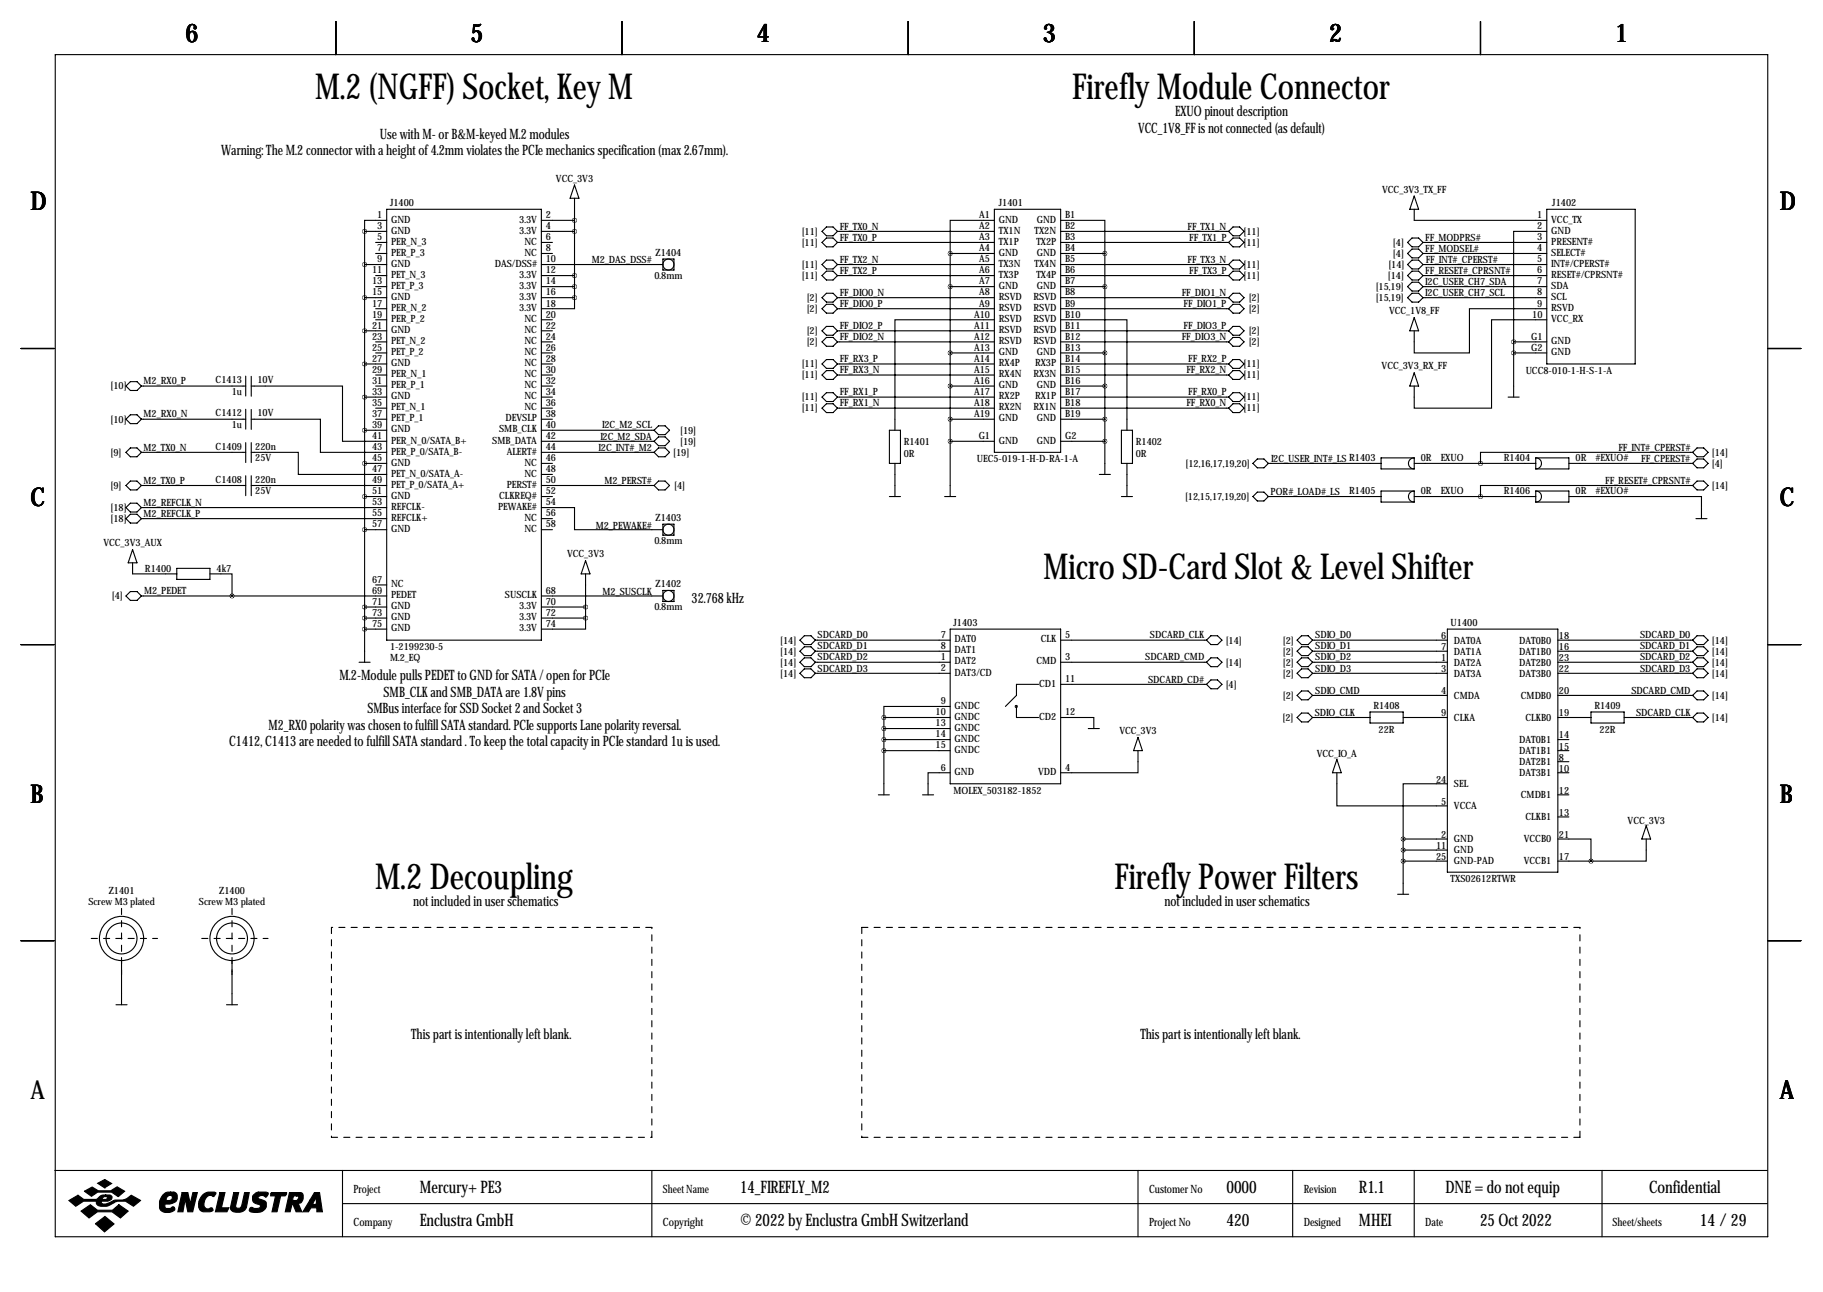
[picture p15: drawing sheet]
<svg xmlns="http://www.w3.org/2000/svg" width="419mm" height="297mm" viewBox="0 0 419 297" stroke-linecap="round" stroke-linejoin="round" font-family="sans-serif">
<defs><g id="words">
<g font-size="8.2">
<text x="72.5" y="22.7">M.2 (NGFF) Socket, Key M</text>
<text x="246.5" y="22.7">Firefly Module Connector</text>
<text x="239.9" y="133.2">Micro SD-Card Slot &amp; Level Shifter</text>
<text x="86.3" y="204.3">M.2 Decoupling</text>
<text x="256.2" y="204.3">Firefly Power Filters</text>
</g>
<g font-size="5.9">
<text x="42.7" y="9.8">6</text>
<text x="108.2" y="9.8">5</text>
<text x="174" y="9.8">4</text>
<text x="239.8" y="9.8">3</text>
<text x="305.6" y="9.8">2</text>
<text x="371.3" y="9.8">1</text>
<text x="7" y="48.4">D</text>
<text x="409.2" y="48.4">D</text>
<text x="7" y="116.4">C</text>
<text x="409.2" y="116.4">C</text>
<text x="7" y="184.5">B</text>
<text x="409.2" y="184.5">B</text>
<text x="7" y="252.6">A</text>
<text x="409.2" y="252.6">A</text>
</g>
<g font-size="4">
<text x="96.5" y="274.2">Mercury+ PE3</text>
<text x="170.2" y="274.2">14_FIREFLY_M2</text>
<text x="281.9" y="274.2">0000</text>
<text x="312.4" y="274.2">R1.1</text>
<text x="332.3" y="274.2">DNE = do not equip</text>
<text x="379.1" y="274.2">Confidential</text>
<text x="96.5" y="281.8">Enclustra GmbH</text>
<text x="170.2" y="281.8">© 2022 by Enclustra GmbH Switzerland</text>
<text x="281.9" y="281.8">420</text>
<text x="312.4" y="281.8">MHEI</text>
<text x="340.3" y="281.8">25 Oct 2022</text>
<text x="390.8" y="281.8">14 /29</text>
</g>
<g font-size="3.3">
<text x="270.2" y="26.8">EXUO pinout description</text>
<text x="50.9" y="35.7">Warning: The M.2 connector with a height of 4.2mm violates the PCIe mechanics specification (max 2.67mm).</text>
<text x="87.3" y="31.9">Use with M- or B&amp;M-keyed M.2 modules</text>
<text x="261.7" y="30.6">VCC_1V8_FF is not connected (as default)</text>
<text x="159" y="138.5">32.768 kHz</text>
<text x="78" y="156.3">M.2-Module pulls PEDET to GND for SATA / open for PCIe</text>
<text x="88.2" y="160.1">SMB_CLK and SMB_DATA are 1.8V pins</text>
<text x="61.7" y="167.8">M2_RX0 polarity was chosen to fulfill SATA standard. PCIe supports Lane polarity reversal.</text>
<text x="84.5" y="163.9">SMBus interface for SSD Socket 2 and Socket 3</text>
<text x="52.7" y="171.6">C1412, C1413 are needed to fulfill SATA standard . To keep the total capacity in PCIe standard 1u is used.</text>
<text x="95" y="208.4">not included in user schematics</text>
<text x="267.7" y="208.4">not included in user schematics</text>
<text x="94.5" y="238.9">This part is intentionally left blank.</text>
<text x="262.2" y="238.9">This part is intentionally left blank.</text>
</g>
<g font-size="2.6">
<text x="81.3" y="274.2">Project</text>
<text x="152.4" y="274.2">Sheet Name</text>
<text x="264.2" y="274.2">Customer No</text>
<text x="299.7" y="274.2">Revision</text>
<text x="81.3" y="281.8">Company</text>
<text x="152.4" y="281.8">Copyright</text>
<text x="264.2" y="281.8">Project No</text>
<text x="299.7" y="281.8">Designed</text>
<text x="327.7" y="281.8">Date</text>
<text x="370.7" y="281.8">Sheet/sheets</text>
</g>
<g font-size="2.3">
<text x="127.8" y="41.8">VCC_3V3</text>
<text x="89.7" y="47.4">J1400</text>
<text x="229.6" y="47.4">J1401</text>
<text x="317.8" y="44.3">VCC_3V3_TX_FF</text>
<text x="356.9" y="47.4">J1402</text>
<text x="86.7" y="50.2">1</text>
<text x="86.7" y="52.7">3</text>
<text x="89.9" y="51.2">GND</text>
<text x="89.9" y="53.7">GND</text>
<text x="119.4" y="51.2">3.3V</text>
<text x="119.4" y="53.7">3.3V</text>
<text x="125.5" y="50.2">2</text>
<text x="125.5" y="52.7">4</text>
<text x="184.3" y="54">[11]</text>
<text x="193" y="52.8">FF_TX0_N</text>
<text x="225.1" y="50.2">A1</text>
<text x="225.1" y="52.7">A2</text>
<text x="229.6" y="51.2">GND</text>
<text x="229.6" y="53.7">TX1N</text>
<text x="237.8" y="53.7">TX2N</text>
<text x="238.4" y="51.2">GND</text>
<text x="244.9" y="50.2">B1</text>
<text x="244.9" y="52.7">B2</text>
<text x="273" y="52.8">FF_TX1_N</text>
<text x="285.9" y="54">[11]</text>
<text x="353.4" y="50.2">1</text>
<text x="353.4" y="52.7">2</text>
<text x="356.6" y="51.2">VCC_TX</text>
<text x="356.6" y="53.7">GND</text>
<text x="86.7" y="55.2">5</text>
<text x="86.7" y="57.8">7</text>
<text x="89.9" y="56.3">PER_N_3</text>
<text x="89.9" y="58.8">PER_P_3</text>
<text x="120.5" y="56.3">NC</text>
<text x="120.5" y="58.8">NC</text>
<text x="125.5" y="55.2">6</text>
<text x="125.5" y="57.8">8</text>
<text x="150.7" y="58.8">Z1404</text>
<text x="184.3" y="56.5">[11]</text>
<text x="193" y="55.3">FF_TX0_P</text>
<text x="225.1" y="55.2">A3</text>
<text x="225.1" y="57.8">A4</text>
<text x="229.6" y="56.3">TX1P</text>
<text x="229.6" y="58.8">GND</text>
<text x="238.3" y="56.3">TX2P</text>
<text x="238.4" y="58.8">GND</text>
<text x="244.9" y="55.2">B3</text>
<text x="244.9" y="57.8">B4</text>
<text x="273.4" y="55.3">FF_TX1_P</text>
<text x="285.9" y="56.5">[11]</text>
<text x="320.2" y="56.5">[4]</text>
<text x="320.2" y="59">[4]</text>
<text x="327.7" y="55.3">FF_MODPRS#</text>
<text x="327.7" y="57.9">FF_MODSEL#</text>
<text x="353.4" y="55.2">3</text>
<text x="353.4" y="57.8">4</text>
<text x="356.6" y="56.3">PRESENT#</text>
<text x="356.6" y="58.8">SELECT#</text>
<text x="85.5" y="62.9">11</text>
<text x="85.5" y="65.4">13</text>
<text x="86.7" y="60.3">9</text>
<text x="89.9" y="61.3">GND</text>
<text x="89.9" y="63.9">PET_N_3</text>
<text x="113.7" y="61.3">DAS/DSS#</text>
<text x="119.4" y="63.9">3.3V</text>
<text x="125.5" y="60.3">10</text>
<text x="125.5" y="62.9">12</text>
<text x="125.5" y="65.4">14</text>
<text x="136" y="60.6">M2_DAS_DSS#</text>
<text x="150.4" y="64.1">0.8mm</text>
<text x="184.3" y="64.1">[11]</text>
<text x="184.3" y="61.6">[11]</text>
<text x="193" y="63">FF_TX2_P</text>
<text x="193" y="60.4">FF_TX2_N</text>
<text x="225.1" y="60.3">A5</text>
<text x="225.1" y="62.9">A6</text>
<text x="225.1" y="65.4">A7</text>
<text x="229.6" y="61.3">TX3N</text>
<text x="229.6" y="63.9">TX3P</text>
<text x="237.8" y="61.3">TX4N</text>
<text x="238.3" y="63.9">TX4P</text>
<text x="244.9" y="60.3">B5</text>
<text x="244.9" y="62.9">B6</text>
<text x="244.9" y="65.4">B7</text>
<text x="273" y="60.4">FF_TX3_N</text>
<text x="273.4" y="63">FF_TX3_P</text>
<text x="285.9" y="64.1">[11]</text>
<text x="285.9" y="61.6">[11]</text>
<text x="319.1" y="64.1">[14]</text>
<text x="319.2" y="61.6">[14]</text>
<text x="327.7" y="65.5">I2C_USER_CH7_SDA</text>
<text x="327.7" y="63">FF_RESET#_CPRSNT#</text>
<text x="327.8" y="60.4">FF_INT#_CPERST#</text>
<text x="353.4" y="60.3">5</text>
<text x="353.4" y="62.9">6</text>
<text x="353.4" y="65.4">7</text>
<text x="356.6" y="61.3">INT#/CPERST#</text>
<text x="356.6" y="63.9">RESET#/CPRSNT#</text>
<text x="85.5" y="67.9">15</text>
<text x="85.5" y="70.5">17</text>
<text x="89.9" y="66.4">PET_P_3</text>
<text x="89.9" y="69">GND</text>
<text x="89.9" y="71.5">PER_N_2</text>
<text x="119.4" y="66.4">3.3V</text>
<text x="119.4" y="69">3.3V</text>
<text x="119.4" y="71.5">3.3V</text>
<text x="125.5" y="67.9">16</text>
<text x="125.5" y="70.5">18</text>
<text x="185.5" y="71.7">[2]</text>
<text x="185.5" y="69.2">[2]</text>
<text x="193" y="70.6">FF_DIO0_P</text>
<text x="193" y="68">FF_DIO0_N</text>
<text x="225.1" y="67.9">A8</text>
<text x="225.1" y="70.5">A9</text>
<text x="229.6" y="66.4">GND</text>
<text x="229.6" y="69">RSVD</text>
<text x="229.6" y="71.5">RSVD</text>
<text x="237.6" y="69">RSVD</text>
<text x="237.6" y="71.5">RSVD</text>
<text x="238.4" y="66.4">GND</text>
<text x="244.9" y="67.9">B8</text>
<text x="244.9" y="70.5">B9</text>
<text x="271.7" y="68">FF_DIO1_N</text>
<text x="272.1" y="70.6">FF_DIO1_P</text>
<text x="287.1" y="71.7">[2]</text>
<text x="287.1" y="69.2">[2]</text>
<text x="316.3" y="66.7">[15,19]</text>
<text x="316.3" y="69.2">[15,19]</text>
<text x="327.7" y="68">I2C_USER_CH7_SCL</text>
<text x="353.4" y="67.9">8</text>
<text x="353.4" y="70.5">9</text>
<text x="356.6" y="66.4">SDA</text>
<text x="356.6" y="69">SCL</text>
<text x="356.6" y="71.5">RSVD</text>
<text x="85.5" y="73">19</text>
<text x="85.5" y="75.6">21</text>
<text x="89.9" y="74">PER_P_2</text>
<text x="89.9" y="76.6">GND</text>
<text x="120.5" y="74">NC</text>
<text x="120.5" y="76.6">NC</text>
<text x="125.5" y="73">20</text>
<text x="125.5" y="75.6">22</text>
<text x="185.5" y="76.8">[2]</text>
<text x="193" y="75.7">FF_DIO2_P</text>
<text x="223.9" y="73">A10</text>
<text x="223.9" y="75.6">A11</text>
<text x="229.6" y="74">RSVD</text>
<text x="229.6" y="76.6">RSVD</text>
<text x="237.6" y="74">RSVD</text>
<text x="237.6" y="76.6">RSVD</text>
<text x="244.9" y="73">B10</text>
<text x="244.9" y="75.6">B11</text>
<text x="272.1" y="75.7">FF_DIO3_P</text>
<text x="287.1" y="76.8">[2]</text>
<text x="319.3" y="72.2">VCC_1V8_FF</text>
<text x="352.2" y="73">10</text>
<text x="356.6" y="74">VCC_RX</text>
<text x="85.5" y="78.1">23</text>
<text x="85.5" y="80.6">25</text>
<text x="85.5" y="83.2">27</text>
<text x="89.9" y="79.1">PET_N_2</text>
<text x="89.9" y="81.7">PET_P_2</text>
<text x="120.5" y="79.1">NC</text>
<text x="120.5" y="81.7">NC</text>
<text x="125.5" y="78.1">24</text>
<text x="125.5" y="80.6">26</text>
<text x="125.5" y="83.2">28</text>
<text x="185.5" y="79.4">[2]</text>
<text x="193" y="83.3">FF_RX3_P</text>
<text x="193" y="78.2">FF_DIO2_N</text>
<text x="223.9" y="78.1">A12</text>
<text x="223.9" y="80.6">A13</text>
<text x="223.9" y="83.2">A14</text>
<text x="229.6" y="79.1">RSVD</text>
<text x="229.6" y="81.7">GND</text>
<text x="237.6" y="79.1">RSVD</text>
<text x="238.4" y="81.7">GND</text>
<text x="244.9" y="78.1">B12</text>
<text x="244.9" y="80.6">B13</text>
<text x="244.9" y="83.2">B14</text>
<text x="271.7" y="78.2">FF_DIO3_N</text>
<text x="273.2" y="83.3">FF_RX2_P</text>
<text x="287.1" y="79.4">[2]</text>
<text x="352" y="78.1">G1</text>
<text x="352" y="80.6">G2</text>
<text x="356.6" y="79.1">GND</text>
<text x="356.6" y="81.7">GND</text>
<text x="25.4" y="89.5">[10]</text>
<text x="33" y="88.4">M2_RX0_P</text>
<text x="49.6" y="88">C1413</text>
<text x="59.2" y="88">10V</text>
<text x="85.5" y="85.7">29</text>
<text x="85.5" y="88.3">31</text>
<text x="89.9" y="84.2">GND</text>
<text x="89.9" y="86.7">PER_N_1</text>
<text x="89.9" y="89.3">PER_P_1</text>
<text x="120.5" y="84.2">NC</text>
<text x="120.5" y="86.7">NC</text>
<text x="120.5" y="89.3">NC</text>
<text x="125.5" y="85.7">30</text>
<text x="125.5" y="88.3">32</text>
<text x="184.3" y="84.4">[11]</text>
<text x="184.3" y="87">[11]</text>
<text x="193" y="85.8">FF_RX3_N</text>
<text x="223.9" y="85.7">A15</text>
<text x="223.9" y="88.3">A16</text>
<text x="229.6" y="84.2">RX4P</text>
<text x="229.6" y="86.7">RX4N</text>
<text x="229.6" y="89.3">GND</text>
<text x="237.6" y="86.7">RX3N</text>
<text x="237.9" y="84.2">RX3P</text>
<text x="238.4" y="89.3">GND</text>
<text x="244.9" y="85.7">B15</text>
<text x="244.9" y="88.3">B16</text>
<text x="272.7" y="85.8">FF_RX2_N</text>
<text x="285.9" y="84.4">[11]</text>
<text x="285.9" y="87">[11]</text>
<text x="317.6" y="84.9">VCC_3V3_RX_FF</text>
<text x="350.7" y="86">UCC8-010-1-H-S-1-A</text>
<text x="33" y="96">M2_RX0_N</text>
<text x="49.6" y="95.6">C1412</text>
<text x="53.3" y="90.8">1u</text>
<text x="59.2" y="95.6">10V</text>
<text x="85.5" y="90.8">33</text>
<text x="85.5" y="93.3">35</text>
<text x="85.5" y="95.9">37</text>
<text x="89.9" y="91.8">GND</text>
<text x="89.9" y="94.4">PET_N_1</text>
<text x="120.5" y="91.8">NC</text>
<text x="120.5" y="94.4">NC</text>
<text x="125.5" y="90.8">34</text>
<text x="125.5" y="93.3">36</text>
<text x="125.5" y="95.9">38</text>
<text x="184.3" y="92.1">[11]</text>
<text x="184.3" y="94.6">[11]</text>
<text x="193" y="90.9">FF_RX1_P</text>
<text x="193" y="93.4">FF_RX1_N</text>
<text x="223.9" y="90.8">A17</text>
<text x="223.9" y="93.3">A18</text>
<text x="223.9" y="95.9">A19</text>
<text x="229.6" y="91.8">RX2P</text>
<text x="229.6" y="94.4">RX2N</text>
<text x="237.6" y="94.4">RX1N</text>
<text x="237.9" y="91.8">RX1P</text>
<text x="244.9" y="90.8">B17</text>
<text x="244.9" y="93.3">B18</text>
<text x="244.9" y="95.9">B19</text>
<text x="272.7" y="93.4">FF_RX0_N</text>
<text x="273.2" y="90.9">FF_RX0_P</text>
<text x="285.9" y="92.1">[11]</text>
<text x="285.9" y="94.6">[11]</text>
<text x="25.4" y="97.1">[10]</text>
<text x="53.3" y="98.4">1u</text>
<text x="85.5" y="98.4">39</text>
<text x="85.5" y="101">41</text>
<text x="89.9" y="96.9">PET_P_1</text>
<text x="89.9" y="99.4">GND</text>
<text x="89.9" y="102">PER_N_0/SATA_B+</text>
<text x="113.2" y="102">SMB_DATA</text>
<text x="114.8" y="99.4">SMB_CLK</text>
<text x="116.2" y="96.9">DEVSLP</text>
<text x="125.5" y="98.4">40</text>
<text x="125.5" y="101">42</text>
<text x="138" y="101.1">I2C_M2_SDA</text>
<text x="138.4" y="98.5">I2C_M2_SCL</text>
<text x="156.4" y="99.7">[19]</text>
<text x="225" y="101">G1</text>
<text x="229.6" y="96.9">GND</text>
<text x="229.6" y="102">GND</text>
<text x="238.4" y="96.9">GND</text>
<text x="238.4" y="102">GND</text>
<text x="244.9" y="101">G2</text>
<text x="25.4" y="104.8">[9]</text>
<text x="33" y="103.6">M2_TX0_N</text>
<text x="49.6" y="103.5">C1409</text>
<text x="58.7" y="103.5">220n</text>
<text x="58.7" y="106">25V</text>
<text x="85.5" y="103.5">43</text>
<text x="85.5" y="106">45</text>
<text x="89.9" y="104.5">PER_P_0/SATA_B-</text>
<text x="89.9" y="107.1">GND</text>
<text x="116.5" y="104.5">ALERT#</text>
<text x="120.5" y="107.1">NC</text>
<text x="125.5" y="103.5">44</text>
<text x="125.5" y="106">46</text>
<text x="137.6" y="103.6">I2C_INT#_M2</text>
<text x="154.8" y="104.8">[19]</text>
<text x="156.4" y="102.2">[19]</text>
<text x="207.8" y="102.2">R1401</text>
<text x="207.8" y="105">0R</text>
<text x="224.6" y="106.3">UEC5-019-1-H-D-RA-1-A</text>
<text x="261.1" y="102.2">R1402</text>
<text x="261.1" y="105">0R</text>
<text x="272.5" y="107.3">[12,16,17,19,20]</text>
<text x="292.2" y="106.1">I2C_USER_INT#_LS R1403</text>
<text x="326.6" y="106">0R</text>
<text x="331.2" y="106">EXUO</text>
<text x="345.7" y="106">R1404</text>
<text x="362.2" y="106">0R</text>
<text x="366.8" y="106">#EXUO#</text>
<text x="372.1" y="103.6">FF_INT#_CPERST#</text>
<text x="377.3" y="106.1">FF_CPERST#</text>
<text x="393.5" y="104.8">[14]</text>
<text x="393.5" y="107.3">[4]</text>
<text x="25.4" y="112.4">[9]</text>
<text x="33" y="111.2">M2_TX0_P</text>
<text x="49.6" y="111.1">C1408</text>
<text x="58.7" y="111.1">220n</text>
<text x="58.7" y="113.7">25V</text>
<text x="85.5" y="108.6">47</text>
<text x="85.5" y="111.1">49</text>
<text x="85.5" y="113.7">51</text>
<text x="89.9" y="109.6">PET_N_0/SATA_A-</text>
<text x="89.9" y="112.1">PET_P_0/SATA_A+</text>
<text x="116.5" y="112.1">PERST#</text>
<text x="120.5" y="109.6">NC</text>
<text x="125.5" y="108.6">48</text>
<text x="125.5" y="111.1">50</text>
<text x="125.5" y="113.7">52</text>
<text x="138.9" y="111.2">M2_PERST#</text>
<text x="155" y="112.4">[4]</text>
<text x="292.1" y="113.8">POR#_LOAD#_LS</text>
<text x="310.2" y="113.7">R1405</text>
<text x="326.6" y="113.7">0R</text>
<text x="331.2" y="113.7">EXUO</text>
<text x="345.7" y="113.7">R1406</text>
<text x="362.2" y="113.7">0R</text>
<text x="366.8" y="113.7">#EXUO#</text>
<text x="369" y="111.2">FF_RESET#_CPRSNT#</text>
<text x="393.5" y="112.4">[14]</text>
<text x="25.4" y="117.5">[18]</text>
<text x="33" y="118.8">M2_REFCLK_P</text>
<text x="33" y="116.3">M2_REFCLK_N</text>
<text x="85.5" y="116.2">53</text>
<text x="85.5" y="118.7">55</text>
<text x="89.9" y="114.7">GND</text>
<text x="89.9" y="117.2">REFCLK-</text>
<text x="89.9" y="119.8">REFCLK+</text>
<text x="114.5" y="117.2">PEWAKE#</text>
<text x="114.8" y="114.7">CLKREQ#</text>
<text x="120.5" y="119.8">NC</text>
<text x="125.5" y="116.2">54</text>
<text x="125.5" y="118.7">56</text>
<text x="150.7" y="119.7">Z1403</text>
<text x="272.4" y="114.9">[12,15,17,19,20]</text>
<text x="23.8" y="125.6">VCC_3V3_AUX</text>
<text x="25.4" y="120">[18]</text>
<text x="85.5" y="121.3">57</text>
<text x="89.9" y="122.3">GND</text>
<text x="120.5" y="122.3">NC</text>
<text x="125.5" y="121.3">58</text>
<text x="137" y="121.5">M2_PEWAKE#</text>
<text x="150.4" y="125.1">0.8mm</text>
<text x="33.3" y="131.4">R1400</text>
<text x="49.8" y="131.4">4k7</text>
<text x="130.4" y="128.1">VCC_3V3</text>
<text x="25.7" y="137.8">[4]</text>
<text x="33.1" y="136.6">M2_PEDET</text>
<text x="85.5" y="134">67</text>
<text x="85.5" y="136.5">69</text>
<text x="89.9" y="135">NC</text>
<text x="89.9" y="137.5">PEDET</text>
<text x="116.1" y="137.5">SUSCLK</text>
<text x="125.5" y="136.5">68</text>
<text x="138.5" y="136.8">M2_SUSCLK</text>
<text x="150.7" y="135">Z1402</text>
<text x="85.5" y="139.1">71</text>
<text x="85.5" y="141.6">73</text>
<text x="89.9" y="140.1">GND</text>
<text x="89.9" y="142.6">GND</text>
<text x="119.4" y="140.1">3.3V</text>
<text x="119.4" y="142.6">3.3V</text>
<text x="125.5" y="139.1">70</text>
<text x="125.5" y="141.6">72</text>
<text x="150.4" y="140.3">0.8mm</text>
<text x="219.2" y="143.9">J1403</text>
<text x="333.5" y="143.9">U1400</text>
<text x="85.5" y="144.1">75</text>
<text x="89.7" y="149.5">1-2199230-5</text>
<text x="89.9" y="145.2">GND</text>
<text x="119.4" y="145.2">3.3V</text>
<text x="125.5" y="144.1">74</text>
<text x="179.4" y="147.9">[14]</text>
<text x="188" y="146.8">SDCARD_D0</text>
<text x="188" y="149.3">SDCARD_D1</text>
<text x="216.3" y="146.7">7</text>
<text x="216.3" y="149.2">8</text>
<text x="219.5" y="147.7">DAT0</text>
<text x="239.3" y="147.7">CLK</text>
<text x="244.9" y="146.7">5</text>
<text x="264.4" y="146.8">SDCARD_CLK</text>
<text x="281.8" y="147.9">[14]</text>
<text x="294.9" y="147.9">[2]</text>
<text x="302.4" y="146.8">SDIO_D0</text>
<text x="302.4" y="149.3">SDIO_D1</text>
<text x="331.3" y="146.9">6</text>
<text x="331.3" y="149.5">7</text>
<text x="334.3" y="147.9">DAT0A</text>
<text x="349.2" y="147.9">DAT0B0</text>
<text x="358.4" y="146.9">18</text>
<text x="358.4" y="149.5">16</text>
<text x="377" y="146.8">SDCARD_D0</text>
<text x="377" y="149.3">SDCARD_D1</text>
<text x="393.5" y="147.9">[14]</text>
<text x="89.7" y="152">M.2_EQ</text>
<text x="179.4" y="150.5">[14]</text>
<text x="179.4" y="153">[14]</text>
<text x="179.4" y="155.6">[14]</text>
<text x="188" y="151.9">SDCARD_D2</text>
<text x="188" y="154.4">SDCARD_D3</text>
<text x="216.3" y="151.8">1</text>
<text x="216.3" y="154.3">2</text>
<text x="219.5" y="150.2">DAT1</text>
<text x="219.5" y="152.8">DAT2</text>
<text x="219.5" y="155.3">DAT3/CD</text>
<text x="238.3" y="152.8">CMD</text>
<text x="244.9" y="151.8">3</text>
<text x="263.3" y="151.9">SDCARD_CMD</text>
<text x="281.8" y="153">[14]</text>
<text x="294.9" y="150.5">[2]</text>
<text x="294.9" y="153">[2]</text>
<text x="294.9" y="155.6">[2]</text>
<text x="302.4" y="151.9">SDIO_D2</text>
<text x="302.4" y="154.4">SDIO_D3</text>
<text x="331.3" y="152">1</text>
<text x="331.3" y="154.5">3</text>
<text x="334.3" y="150.5">DAT1A</text>
<text x="334.3" y="153">DAT2A</text>
<text x="334.3" y="155.6">DAT3A</text>
<text x="349.2" y="150.5">DAT1B0</text>
<text x="349.2" y="153">DAT2B0</text>
<text x="349.2" y="155.6">DAT3B0</text>
<text x="358.4" y="152">23</text>
<text x="358.4" y="154.5">22</text>
<text x="377" y="151.9">SDCARD_D2</text>
<text x="377" y="154.4">SDCARD_D3</text>
<text x="393.5" y="150.5">[14]</text>
<text x="393.5" y="153">[14]</text>
<text x="393.5" y="155.6">[14]</text>
<text x="216.3" y="161.9">9</text>
<text x="238.9" y="157.9">CD1</text>
<text x="244.9" y="156.8">11</text>
<text x="264" y="156.9">SDCARD_CD#</text>
<text x="281.8" y="158.1">[4]</text>
<text x="294.9" y="160.6">[2]</text>
<text x="302.4" y="159.5">SDIO_CMD</text>
<text x="331.3" y="159.6">4</text>
<text x="334.3" y="160.6">CMDA</text>
<text x="349.7" y="160.6">CMDB0</text>
<text x="358.4" y="159.6">20</text>
<text x="375.1" y="159.5">SDCARD_CMD</text>
<text x="393.5" y="160.6">[14]</text>
<text x="215.1" y="164.5">10</text>
<text x="215.1" y="167">13</text>
<text x="219.5" y="162.9">GNDC</text>
<text x="219.5" y="165.5">GNDC</text>
<text x="238.9" y="165.5">CD2</text>
<text x="244.9" y="164.5">12</text>
<text x="294.8" y="165.7">[2]</text>
<text x="302.3" y="164.6">SDIO_CLK</text>
<text x="315.7" y="162.9">R1408</text>
<text x="331.3" y="164.7">9</text>
<text x="334.3" y="165.7">CLKA</text>
<text x="350.7" y="165.7">CLKB0</text>
<text x="358.4" y="164.7">19</text>
<text x="366.5" y="162.9">R1409</text>
<text x="376.1" y="164.6">SDCARD_CLK</text>
<text x="393.5" y="165.7">[14]</text>
<text x="215.1" y="169.5">14</text>
<text x="215.1" y="172.1">15</text>
<text x="219.5" y="168">GNDC</text>
<text x="219.5" y="170.6">GNDC</text>
<text x="219.5" y="173.1">GNDC</text>
<text x="257.4" y="168.8">VCC_3V3</text>
<text x="316.9" y="168.5">22R</text>
<text x="349.2" y="170.8">DAT0B1</text>
<text x="349.2" y="173.3">DAT1B1</text>
<text x="358.4" y="169.8">14</text>
<text x="358.4" y="172.3">15</text>
<text x="367.7" y="168.5">22R</text>
<text x="216.3" y="177.2">6</text>
<text x="219.5" y="178.2">GND</text>
<text x="238.7" y="178.2">VDD</text>
<text x="244.9" y="177.2">4</text>
<text x="302.7" y="174.1">VCC_IO_A</text>
<text x="330.1" y="179.9">24</text>
<text x="349.2" y="175.9">DAT2B1</text>
<text x="349.2" y="178.4">DAT3B1</text>
<text x="358.4" y="174.9">8</text>
<text x="358.4" y="177.4">10</text>
<text x="219.2" y="182.5">MOLEX_503182-1852</text>
<text x="331.3" y="185">5</text>
<text x="334.3" y="181">SEL</text>
<text x="349.7" y="183.5">CMDB1</text>
<text x="358.4" y="182.5">12</text>
<text x="334.3" y="186">VCCA</text>
<text x="350.7" y="188.6">CLKB1</text>
<text x="358.4" y="187.6">13</text>
<text x="374.2" y="189.3">VCC_3V3</text>
<text x="330.1" y="197.7">25</text>
<text x="330.1" y="195.2">11</text>
<text x="331.3" y="192.6">2</text>
<text x="334.3" y="193.7">GND</text>
<text x="334.3" y="196.2">GND</text>
<text x="350.3" y="193.7">VCCB0</text>
<text x="358.4" y="192.6">21</text>
<text x="358.4" y="197.7">17</text>
<text x="333.5" y="202.8">TXS02612RTWR</text>
<text x="334.3" y="198.7">GND-PAD</text>
<text x="350.3" y="198.7">VCCB1</text>
<text x="20.3" y="208.1">Screw M3 plated</text>
<text x="25" y="205.6">Z1401</text>
<text x="45.7" y="208.1">Screw M3 plated</text>
<text x="50.4" y="205.6">Z1400</text>
</g>
</g></defs>
<g fill="none" stroke="#000" stroke-width=".25">
<path d="M12.7 12.6h393.7v271.7h-393.7zM77.2 4.9v7.7M143 4.9v7.7M208.8 4.9v7.7M274.6 4.9v7.7M340.4 4.9v7.7M83.8 53.2h5.1M83.8 53.2v99.1M86.4 55.7h2.5M86.4 58.3h2.5M88.9 50.7h-5.1v2.5M88.9 48.1h35.6v99.1h-35.6z"/>
<path d="M124.5 50.7h7.6M124.5 53.2h7.6M124.5 55.7h2.5M124.5 58.3h2.5M132.1 42.5l1 3.1h-2zM132.1 45.6v22.8M152.4 59.5h2.5v2.6h-2.5zM189 55.7l1-1h1.5l1 1-1 1.1h-1.5zM189 53.2l1-1h1.5l1 1-1 1h-1.5zM192.5 53.2h36.1M192.5 55.7h36.1M218.4 58.3h10.2"/>
<path d="M218.4 58.3v55.9M228.6 50.7h-10.2v7.6M228.6 48.1h15.2v55.9h-15.2zM243.8 50.7h10.2v7.6M243.8 53.2h38.6M243.8 55.7h38.6M243.8 58.3h10.2M254 58.3v50.8M282.4 55.7l1.1-1h1.5l1 1-1 1.1h-1.5zM282.4 53.2l1.1-1h1.5l1 1-1 1h-1.5zM324.6 54.7h1.5l1.1 1-1.1 1.1h-1.5l-1-1.1zM324.6 57.3h1.5l1.1 1-1.1 1h-1.5l-1-1z"/>
<path d="M324.6 59.8h1.5l1.1 1-1.1 1h-1.5l-1-1zM325.1 48.1v2.6h30.5M325.1 45.1l1 3h-2zM327.2 55.7h28.4M327.2 58.3h28.4M355.6 53.2h-7.6v25.4M355.6 48.1h20.3v35.6h-20.3zM83.8 60.8h5.1M83.8 68.4h5.1M83.8 76.1h5.1M86.4 63.4h2.5M86.4 65.9h2.5"/>
<path d="M86.4 71h2.5M86.4 73.5h2.5M86.4 78.6h2.5M124.5 60.8h27.9M124.5 63.4h7.6M124.5 65.9h7.6M124.5 68.4h7.6M124.5 73.5h2.5M124.5 76.1h2.5M124.5 78.6h2.5M132.1 68.4v2.6h-7.6M189 63.4l1-1.1h1.5l1 1.1-1 1h-1.5z"/>
<path d="M189 60.8l1-1h1.5l1 1-1 1h-1.5zM189 71l1-1h1.5l1 1-1 1h-1.5zM189 78.6l1-1h1.5l1 1-1 1h-1.5zM189 76.1l1-1.1h1.5l1 1.1-1 1h-1.5zM190 67.4h1.5l1 1-1 1.1h-1.5l-1-1.1zM192.5 60.8h36.1M192.5 63.4h36.1M192.5 68.4h36.1M192.5 71h36.1M192.5 76.1h36.1M192.5 78.6h36.1M218.4 65.9h10.2"/>
<path d="M228.6 73.5h-22.9v25.4M243.8 73.5h15.3v25.4M243.8 60.8h38.6M243.8 63.4h38.6M243.8 65.9h10.2M243.8 68.4h38.6M243.8 71h38.6M243.8 76.1h38.6M243.8 78.6h38.6M282.4 63.4l1.1-1.1h1.5l1 1.1-1 1h-1.5zM282.4 60.8l1.1-1h1.5l1 1-1 1h-1.5zM282.4 71l1.1-1h1.5l1 1-1 1h-1.5z"/>
<path d="M282.4 78.6l1.1-1h1.5l1 1-1 1h-1.5zM282.4 76.1l1.1-1.1h1.5l1 1.1-1 1h-1.5zM283.5 67.4h1.5l1 1-1 1.1h-1.5l-1.1-1.1zM324.6 64.9h1.5l1.1 1-1.1 1h-1.5l-1-1zM324.6 67.4h1.5l1.1 1-1.1 1.1h-1.5l-1-1.1zM324.6 62.3h1.5l1.1 1.1-1.1 1h-1.5l-1-1zM325.1 73l1 3.1h-2zM327.2 60.8h28.4M327.2 63.4h28.4M327.2 65.9h28.4M327.2 68.4h28.4M348 78.6h7.6"/>
<path d="M348 78.6v12.7M355.6 73.5h-12.7v20.3h-17.8v-5M355.6 71h-17.8v10.1h-12.7v-5M4.8 80.1h7.6M30 87.7h1.5l1 1.1-1 1h-1.5l-1-1zM30 95.4h1.5l1 1-1 1h-1.5l-1-1zM32.5 88.8h24M32.5 96.4h24M56.5 86.5v4.5M56.5 94.1v4.6M57.8 88.8h20.9v12.7h10.2M57.8 96.4h15.9v7.6h15.2"/>
<path d="M57.8 86.5v4.6M57.8 94.1v4.6M83.8 83.7h5.1M83.8 91.3h5.1M83.8 98.9h5.1M86.4 81.1h2.5M86.4 86.2h2.5M86.4 88.8h2.5M86.4 93.8h2.5M86.4 96.4h2.5M124.5 81.1h2.5M124.5 83.7h2.5"/>
<path d="M124.5 86.2h2.5M124.5 88.8h2.5M124.5 91.3h2.5M124.5 93.8h2.5M124.5 96.4h2.5M124.5 98.9h25.9M151.4 97.9h1.5l1 1-1 1h-1.5l-1-1zM189 91.3l1-1h1.5l1 1-1 1h-1.5zM189 93.8l1-1h1.5l1 1-1 1.1h-1.5zM189 83.7l1-1h1.5l1 1-1 1h-1.5zM189 86.2l1-1h1.5l1 1-1 1h-1.5zM192.5 83.7h36.1"/>
<path d="M192.5 86.2h36.1M192.5 91.3h36.1M192.5 93.8h36.1M204.5 98.9h2.5v7.6h-2.5zM218.4 81.1h10.2M218.4 88.8h10.2M218.4 96.4h10.2M243.8 81.1h10.2M243.8 83.7h38.6M243.8 86.2h38.6M243.8 88.8h10.2M243.8 91.3h38.6"/>
<path d="M243.8 93.8h38.6M243.8 96.4h10.2M257.8 98.9h2.5v7.6h-2.5zM283.5 90.3h1.5l1 1-1 1h-1.5l-1.1-1zM283.5 92.8h1.5l1 1-1 1.1h-1.5l-1.1-1.1zM283.5 82.7h1.5l1 1-1 1h-1.5l-1.1-1zM283.5 85.2h1.5l1 1-1 1h-1.5l-1.1-1zM325.1 85.7l1 3.1h-2zM346.7 91.3h2.5M348 81.1h7.6M406.4 80.1h7.6M30 110.6h1.5l1 1-1 1h-1.5l-1-1z"/>
<path d="M30 103h1.5l1 1-1 1h-1.5l-1-1zM30 118.2h1.5l1 1-1 1.1h-1.5l-1-1.1zM30 115.7h1.5l1 1-1 1h-1.5l-1-1zM32.5 104h24M32.5 111.6h24M32.5 116.7h56.4M32.5 119.2h56.4M56.5 101.8v4.5M56.5 109.4v4.6M57.8 104h10.8v5.1h20.3M57.8 111.6h31.1M57.8 101.8v4.5"/>
<path d="M57.8 109.4v4.6M83.8 106.5h5.1M83.8 114.2h5.1M124.5 116.7h7.6v5.1h20.3M124.5 104h25.9M124.5 101.5h25.9M124.5 106.5h2.5M124.5 109.1h2.5M124.5 111.6h25.9M124.5 114.2h2.5M124.5 119.2h2.5M151.4 100.4h1.5l1 1.1-1 1h-1.5l-1-1z"/>
<path d="M151.4 110.6h1.5l1 1-1 1h-1.5l-1-1zM151.4 103h1.5l1 1-1 1h-1.5l-1-1zM204.5 114.2h2.5M205.7 106.5v7.7M217.2 114.2h2.5M218.4 101.5h10.2M243.8 101.5h10.2M252.7 109.1h2.6M257.8 114.2h2.5M259.1 106.5v7.7M288 114.2l1.1-1.1h1.5l1 1.1-1 1h-1.5zM288 106.5l1.1-1h1.5l1 1-1 1.1h-1.5z"/>
<path d="M291.6 106.5h25.9M291.6 114.2h25.9M325.1 105.3a1.27 1.27 0 0 0-1.3 1.2 1.27 1.27 0 0 0 1.3 1.3M325.1 112.9a1.27 1.27 0 0 0-1.3 1.3 1.27 1.27 0 0 0 1.3 1.2M325.1 105.3v2.5M325.1 112.9v2.5M325.1 106.5h28M325.1 114.2h28M325.1 105.3h-7.6v2.5h7.6M325.1 112.9h-7.6v2.5h7.6M353.1 105.3h7.6v2.5h-7.6M353.1 105.3v2.5"/>
<path d="M353.1 112.9v2.5M353.1 112.9h7.6v2.5h-7.6M353.1 105.3a1.27 1.27 0 0 1 1.3 1.2 1.27 1.27 0 0 1-1.3 1.3M353.1 112.9a1.27 1.27 0 0 1 1.3 1.3 1.27 1.27 0 0 1-1.3 1.2M360.7 114.2h30.5v5M360.7 106.5h28.4M389.1 104h-48.7v2.5M389.1 111.6h-48.7v2.6M389.1 111.6l1-1h1.6l1 1-1 1h-1.6zM389.1 104l1-1h1.6l1 1-1 1h-1.6zM389.1 106.5l1-1h1.6l1 1-1 1.1h-1.6zM389.9 119.2h2.5"/>
<path d="M30 136h1.5l1 1-1 1h-1.5l-1-1zM30.5 129.4v2.5h10.1M30.5 126.4l1 3h-2zM32.5 137h56.4M40.6 130.7h7.7v2.5h-7.7zM48.3 131.9h5v5.1M83.8 121.8h5.1M83.8 139.6h5.1M86.4 134.5h2.5M124.5 121.8h2.5M124.5 137h27.9M124.5 139.6h10.1"/>
<path d="M134.6 128.9l1 3h-2zM134.6 131.9v10.2M152.4 120.5h2.5v2.5h-2.5zM152.4 135.7h2.5v2.6h-2.5zM4.8 148.2h7.6M82.5 152.3h2.6M83.8 142.1h5.1M83.8 144.6h5.1M124.5 142.1h10.1M134.6 142.1v2.5h-10.1M184.9 146.2h1.5l1.1 1-1.1 1h-1.5l-1-1zM184.9 148.7h1.5l1.1 1-1.1 1h-1.5l-1-1z"/>
<path d="M184.9 151.2h1.5l1.1 1.1-1.1 1h-1.5l-1-1zM184.9 153.8h1.5l1.1 1-1.1 1h-1.5l-1-1zM187.5 147.2h30.9M187.5 149.7h30.9M187.5 152.3h30.9M187.5 154.8h30.9M218.4 144.6h25.4v35.6h-25.4zM238.8 157.3h-5.1v2.6l-2.6 2.5M243.8 147.2h33.6M243.8 157.3h33.6M243.8 152.3h33.6M277.4 152.3l1-1.1h1.5l1 1.1-1 1h-1.5z"/>
<path d="M278.4 146.2h1.5l1 1-1 1h-1.5l-1-1zM278.4 156.3h1.5l1 1-1 1.1h-1.5l-1-1.1zM299.2 146.2h1.5l1.1 1-1.1 1h-1.5l-1-1zM299.2 148.7h1.5l1.1 1-1.1 1h-1.5l-1-1zM299.2 151.2h1.5l1.1 1.1-1.1 1h-1.5l-1-1zM299.2 153.8h1.5l1.1 1-1.1 1h-1.5l-1-1zM299.2 158.9h1.5l1.1 1-1.1 1h-1.5l-1-1zM301.8 147.2h30.9M301.8 149.7h30.9M301.8 152.3h30.9M301.8 154.8h30.9M301.8 159.9h30.9"/>
<path d="M332.7 144.6h25.4v55.9h-25.4zM358.1 147.2h31M358.1 149.7h31M358.1 152.3h31M358.1 154.8h31M358.1 159.9h31M389.1 149.7l1-1h1.6l1 1-1 1h-1.6zM389.1 152.3l1-1.1h1.6l1 1.1-1 1h-1.6zM389.1 154.8l1-1h1.6l1 1-1 1h-1.6zM389.1 159.9l1-1h1.6l1 1-1 1h-1.6zM390.1 146.2h1.6l1 1-1 1h-1.6l-1-1zM406.4 148.2h7.6"/>
<path d="M203.2 165h15.2M203.2 167.5h15.2M203.2 170h15.2M203.2 172.6h15.2M203.2 165v17.7M218.4 177.7h-5v5M218.4 162.4h-15.2v2.6M233.7 162.4v2.6h5.1M243.8 165h7.7v2.5M250.2 167.5h2.5M261.6 172.6v5.1h-17.8M261.6 169.5l1 3.1h-2z"/>
<path d="M299.2 163.9h1.5l1.1 1.1-1.1 1h-1.5l-1-1zM301.8 165h13.2M307.3 177.7v7.6h25.4M307.3 174.6l1.1 3.1h-2.1zM315 163.7h7.6v2.5h-7.6zM322.6 165h10.1M358.1 165h7.7M358.1 170h2.6M358.1 172.6h2.6M358.1 177.7h2.6M358.1 175.1h2.6M365.8 163.7h7.6v2.5h-7.6z"/>
<path d="M373.4 165h15.7M389.1 165l1-1.1h1.6l1 1.1-1 1h-1.6zM201.9 182.7h2.6M212.1 182.7h2.5M322.6 192.9v12.7M322.6 198h10.1M322.6 192.9h10.1M322.6 195.4h10.1M332.7 180.2h-10.1v12.7M358.1 192.9h7.7v5.1M358.1 182.7h2.6M358.1 198h7.7"/>
<path d="M358.1 187.8h2.6M378.5 192.9v5.1h-12.7M378.5 189.9l1 3h-2.1zM4.8 216.3h7.6M321.3 205.6h2.5M406.4 216.3h7.6M26.7 231h2.5M27.9 220.8v10.2M52.1 231h2.5M53.3 220.8v10.2M12.6 269.1h393.7M78.7 269.1v15.2"/>
<path d="M78.7 276.7h327.6M149.9 269.1v15.2M261.6 269.1v15.2M297.2 269.1v15.2M325.1 269.1v15.2M368.3 269.1v15.2"/>
<circle cx="153.7" cy="60.8" r="1.27"/>
<circle cx="153.7" cy="137" r="1.27"/>
<circle cx="153.7" cy="121.8" r="1.27"/>
<circle cx="27.9" cy="215.8" r="5.1"/>
<circle cx="27.9" cy="215.8" r="3.6"/>
<circle cx="53.3" cy="215.8" r="5.1"/>
<circle cx="53.3" cy="215.8" r="3.6"/>
</g>
<g fill="#000" stroke="#000" stroke-width=".25">
<path d="M15.8 276l2.1-1.2 1.4 1h2.8l.3-.2a1.77 1.77 0 0 1 1.9-.9v.4l-.6 .2-.2 .5h.9l.3-.6-.4-.1v-.4h.9a.59 .59 0 0 1 .6 .7l-.2 .4-.8 .4h-1.4l-.1 .1 .1 .4a3.2 3.2 0 0 0 2.7-.7l.3-.1a4 4 0 0 0 3.8-1.1l2.1 1.2-1.6 1.3a4 4 0 0 0-5.5-.2 2.66 2.66 0 0 1-2.9-.2l-.1-.7h-3l-1.8 1.1zM19.4 273.9l1.8-1 1.4 .9h2.9l1.4-.9 1.8 1-1.5 1.2-1.5-1h-3.2l-1.5 .9zM22.5 272l1.6-.8 1.6 .9-1.6 1zM18.6 278.4l2.2-1.4 1.6 1.2h3.5l1.4-1.2 2.2 1.4-1.8 1.6-1.9-1.4h-3.4l-1.9 1.4zM37.4 274.7a1.75 1.75 0 0 1 1.8-.6v.7a.82 .82 0 0 0-.8 1.2h.6a.6 .6 0 0 0 .6-.5 .6 .6 0 0 0-.4-.7v-.7h.8l.5 .3a1.61 1.61 0 0 1 0 1.7 1.61 1.61 0 0 1-1.5 .7h-1v.9l.2 .1h.9l.7-.4 .4 .4a1.06 1.06 0 0 1-1.3 1 1.82 1.82 0 0 1-2.2-1.1 3.5 3.5 0 0 1 .7-3zM41.9 274.2h1.3l.5 2.6 .6-2.6h1.1l-1.1 4.4h-1.1l-.6-2.9-.5 2.9h-1.2zM46.7 274.6a2.78 2.78 0 0 1 2.9-.4l-.4 .9a1.32 1.32 0 0 0-2.1 .8l-.2 .8a.98 .98 0 0 0 1.1 1.2 .55 .55 0 0 1 .6-.2 .55 .55 0 0 1 .4 .6l-.7 .3-1.8-.1a1.79 1.79 0 0 1-.8-2.3zM50.5 274.2h1.2l-.8 3.5h1.7l-.4 .9h-2.7zM53.7 274.2h1.2l-.7 3.1a.73 .73 0 0 0 .7 .5 .73 .73 0 0 0 .7-.6l.6-3h1.1l-.7 3.4a2.28 2.28 0 0 1-3.6 .4v-.4zM58.3 274.7l.8-.6h2.1l.5 .2v.2l-.6 .7a.96 .96 0 0 0-1-.4 .96 .96 0 0 0-.8 .6l1.7 .8a1.71 1.71 0 0 1-.1 1.8 1.71 1.71 0 0 1-1.7 .8l-1.4-.2a.51 .51 0 0 1-.4-.7 .51 .51 0 0 1 .8-.2l1 .1a.52 .52 0 0 0 .6-.2 .52 .52 0 0 0-.2-.7 1.39 1.39 0 0 1-1.4-.6 1.39 1.39 0 0 1 .1-1.6zM62.2 274.4l.2-.2h3.5l-.1 .4-.3 .3h-1l-.8 3.7h-1.2l.8-3.7h-1.1zM66.5 274.2h1.7v.7h-.7l-.2 1.1h.9l.3-.3a.44 .44 0 0 0 .1-.5 .44 .44 0 0 0-.4-.3v-.7h1l.3 .2 .2 .3v.9a1.03 1.03 0 0 1-1.2 1l.9 2h-1.3l-.8-1.8h-.1l-.5 1.8h-1.1z"/>
<path d="M72.3 274.2h1.2l.6 4.4h-1.3v-.9h-1.3l-.6 .9h-1.3l1.7-2.7h1l-.4 .8 .2 .2h.4l.2-.2v-1.5l-.4 .7h-1zM21.9 281.3l2.2-1.6 2.1 1.7-2.2 1.8z"/>
</g>
<path d="M21 215.8h15.2M27.9 208.9v15.2M46.4 215.8h15.2M53.3 208.9v15.2M76.2 213.2v48.3M149.9 213.2h-73.7M198.1 213.2v48.3M363.2 213.2h-165.1M76.2 261.5h73.7M149.9 261.5v-48.3M198.1 261.5h165.1M363.2 261.5v-48.3" fill="none" stroke="#000" stroke-width=".25" stroke-dasharray="1.4 1.4"/>
<circle cx="233.6" cy="162.4" r=".1" fill="none" stroke="#000" stroke-width=".51"/>
<path d="M347.9 81.1a.05 .05 0 0 0 .1 0 .05 .05 0 0 0-.1 0zM218.4 101.5a.05 .05 0 0 0 .1 0 .05 .05 0 0 0-.1 0zM218.4 96.4a.05 .05 0 0 0 .1 0 .05 .05 0 0 0-.1 0zM218.4 88.8a.05 .05 0 0 0 .1 0 .05 .05 0 0 0-.1 0zM218.4 81.1a.05 .05 0 0 0 .1 0 .05 .05 0 0 0-.1 0zM218.4 58.3a.05 .05 0 0 0 .1 0 .05 .05 0 0 0-.1 0zM218.4 65.9a.05 .05 0 0 0 .1 0 .05 .05 0 0 0-.1 0zM347.9 78.6a.05 .05 0 0 0 .1 0 .05 .05 0 0 0-.1 0zM83.8 142.1a.05 .05 0 0 0 .1 0 .05 .05 0 0 0-.1 0zM83.8 144.6a.05 .05 0 0 0 .1 0 .05 .05 0 0 0-.1 0zM83.8 139.6a.05 .05 0 0 0 .1 0 .05 .05 0 0 0-.1 0zM83.8 121.8a.05 .05 0 0 0 .1 0 .05 .05 0 0 0-.1 0zM83.8 53.2a.05 .05 0 0 0 .1 0 .05 .05 0 0 0-.1 0zM83.8 60.8a.05 .05 0 0 0 .1 0 .05 .05 0 0 0-.1 0zM83.8 68.4a.05 .05 0 0 0 .1 0 .05 .05 0 0 0-.1 0zM83.8 76.1a.05 .05 0 0 0 .1 0 .05 .05 0 0 0-.1 0zM83.8 83.7a.05 .05 0 0 0 .1 0 .05 .05 0 0 0-.1 0zM83.8 91.3a.05 .05 0 0 0 .1 0 .05 .05 0 0 0-.1 0zM83.8 98.9a.05 .05 0 0 0 .1 0 .05 .05 0 0 0-.1 0zM83.8 106.5a.05 .05 0 0 0 .1 0 .05 .05 0 0 0-.1 0zM83.8 114.2a.05 .05 0 0 0 .1 0 .05 .05 0 0 0-.1 0zM132 68.4a.05 .05 0 0 0 .1 0 .05 .05 0 0 0-.1 0zM132 65.9a.05 .05 0 0 0 .1 0 .05 .05 0 0 0-.1 0zM132 63.4a.05 .05 0 0 0 .1 0 .05 .05 0 0 0-.1 0zM132 53.2a.05 .05 0 0 0 .1 0 .05 .05 0 0 0-.1 0zM132 50.7a.05 .05 0 0 0 .1 0 .05 .05 0 0 0-.1 0zM134.6 139.6a.05 .05 0 0 0 .1 0 .05 .05 0 0 0-.1 0zM134.6 142.1a.05 .05 0 0 0 .1 0 .05 .05 0 0 0-.1 0zM53.3 137a.05 .05 0 0 0 .1 0 .05 .05 0 0 0-.1 0zM340.3 106.5a.05 .05 0 0 0 .1 0 .05 .05 0 0 0-.1 0zM340.3 114.2a.05 .05 0 0 0 .1 0 .05 .05 0 0 0-.1 0zM322.5 195.4a.05 .05 0 0 0 .1 0 .05 .05 0 0 0-.1 0zM322.5 198a.05 .05 0 0 0 .1 0 .05 .05 0 0 0-.1 0zM365.7 198a.05 .05 0 0 0 .1 0 .05 .05 0 0 0-.1 0zM322.5 192.9a.05 .05 0 0 0 .1 0 .05 .05 0 0 0-.1 0z" fill="#000" stroke="#000" stroke-width="1"/>
<use href="#words"/>
</svg>
